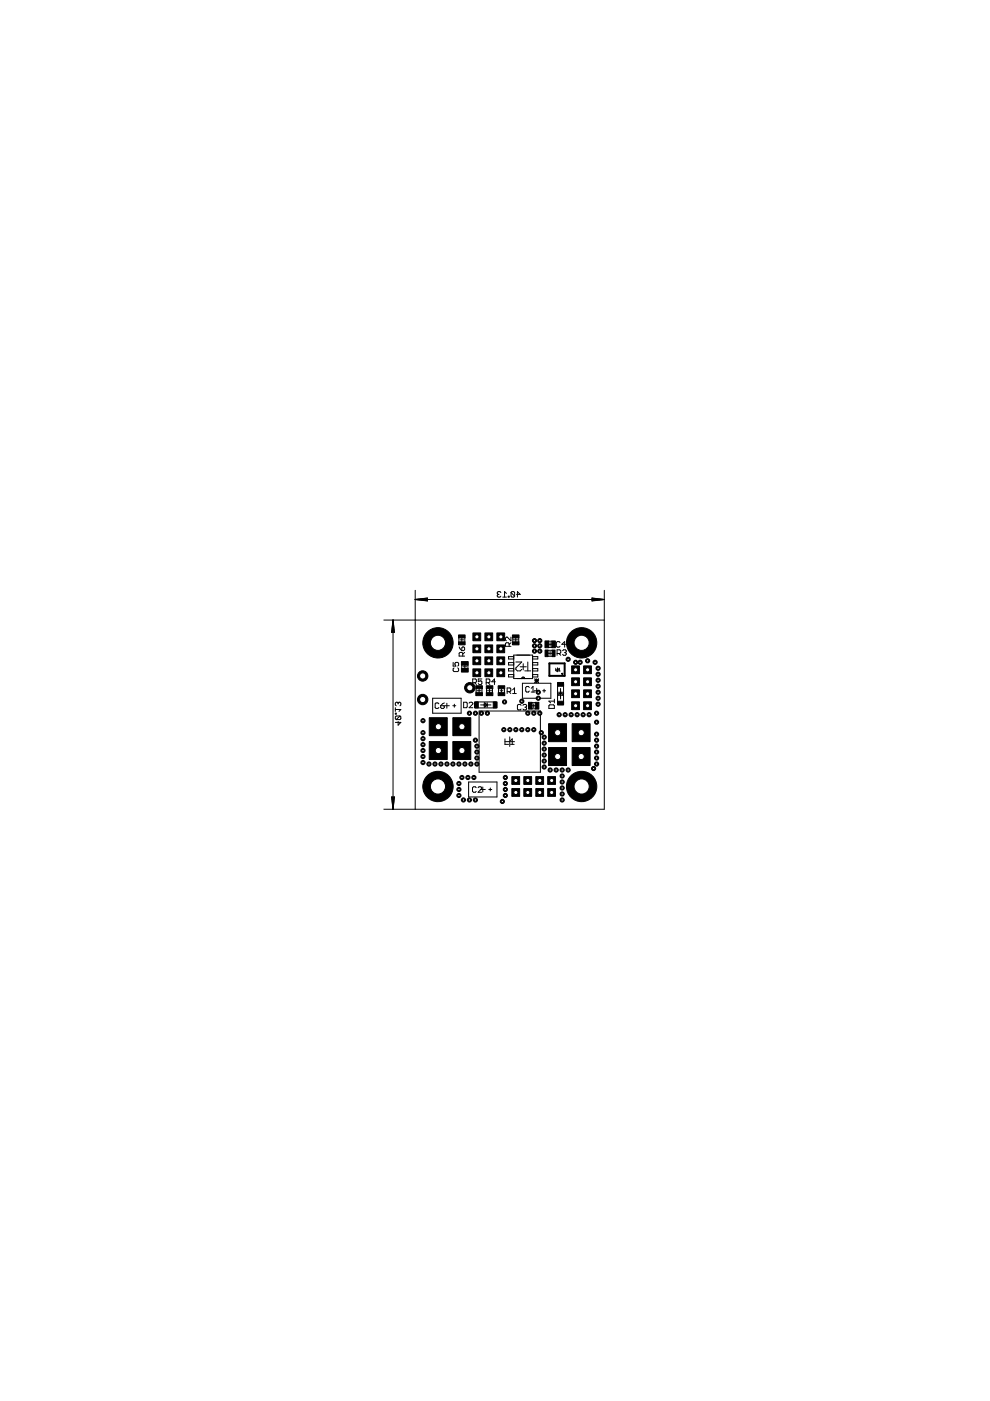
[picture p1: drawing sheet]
<svg xmlns="http://www.w3.org/2000/svg" width="210mm" height="297mm" viewBox="0 0 210 297" stroke-linecap="round" stroke-linejoin="round" font-family="sans-serif">
<path d="M116.5 140.7h3.2v2.6h-3.2z" fill="none" stroke="#000" stroke-width=".42"/>
<path d="M119.1 142.8h.2v.1h-.2z" fill-rule="evenodd" fill="#000" stroke="#000" stroke-width=".21"/>
<g fill="none" stroke="#000" stroke-width=".21">
<path d="M83.3 131.5v40.1M83.3 131.5l.4 2.6h-.7zM83.3 131.5l.2 2.6M83.3 131.5l-.1 2.6M83.3 131.5l.3 2.6M83.3 131.5l-.2 2.6M88 125.2v6.3h-6.6M88 127.1h40.1M88 127.1l2.6-.3v.6zM88 127.1l2.6 .1M88 127.1l2.6 .3M90.6 127l-2.6 .1"/>
<path d="M90.6 126.8l-2.6 .3M97.3 135.3v.8M97.3 137.2l.6 .7M97.5 135.7h.8M97.9 135.3v.8M97.9 137.4l.2-.2 .4 .2v.3l-.2 .2h-.4zM98.1 139.1v-.6l-.2-.2h-.4l-.2 .2v.6h1.2M98.5 138.3l-.4 .4M98.6 135.3v.8M105.6 126h.2M105.6 126l-.2 .2 .2 .4h.4l.2-.2M106.2 125.6l-.2-.2h-.4l-.2 .2 .2 .4"/>
<path d="M106.6 126.6h.8M107.4 125.8l-.4-.4v1.2M107.8 126.4h.1v.2h-.1zM107.9 137v-.5l-.1-.2h-.4l-.2 .2v.5h1.1M108.3 135.1v.8l-.7-.8-.4 .2v.4l.2 .2M108.3 136.3l-.4 .4M108.4 125.6v.8l.1 .2h.4l.2-.2M108.4 125.6l.1-.2h.4l.2 .2v.8M108.4 125.6l.7 .8M108.7 135.3v.8M108.8 135.7h1.1M108.9 138.9h4v5h-4z"/>
<path d="M108.9 139.2h-1.1v.5h1.1M109.3 135.2v1M109.5 126h.8l-.6-.6v1.2M110 135.3v.8M112.9 139.2h1.1v.5h-1.1M116.2 138.5h.9M116.2 137.9h.9M116.2 139.1h.9M116.2 136.6h.9M116.2 136h.8M116.3 137.3h.7M116.6 136.2v.8"/>
<path d="M116.6 138.1v.8M118.1 138.6h.6l.2-.2v-.4l-.2-.2h-.6v1.1M118.5 138.6l.4 .3M118.7 136.2l-.2-.2h-.3l-.2 .2v.8l.2 .2h.3l.2-.2M119.3 138l.2-.2h.4l.2 .2-.2 .4M119.7 138.4h.2M119.9 138.4l.2 .2-.2 .3h-.4l-.2-.2M119.9 136.6h-.8l.6-.6v1.2M125.5 126.8l2.6 .3-2.6 .3zM125.5 127l2.6 .1M125.5 126.8l2.6 .3M128.1 125.2v6.3"/>
<path d="M128.1 127.1l-2.6 .1M128.1 127.1l-2.6 .3M83.8 151.2h.2v.2h-.2zM83.8 150.1v.7M83.8 150.4h1.2l-.4 .4M84.4 149.1l-.2-.2-.4 .2v.4l.2 .1M84.4 149.1l.2-.2 .4 .2v.4l-.2 .1M84.4 153v.8l.6-.6h-1.2M84.4 149.1v.2M84.8 151.8h-.8l-.2 .2v.4l.2 .2M84.8 151.8l.2 .2v.4l-.2 .2h-.8M84.8 151.8l-.8 .8"/>
<path d="M91.7 148h6.1v3.2h-6.1zM93 149.2l-.2-.2h-.3l-.2 .2v.8l.2 .2h.3l.2-.2M93.4 149.6h.6l.2 .4-.2 .2h-.4l-.2-.2zM94.2 149.6h1.1M94.2 149l-.8 .6M94.7 149.1v1.1M96 149.6h.6M96.1 140.4v.8h.5l-.1-.4 .1-.4h.4l.2 .2v.4l-.2 .2M96.3 141.6l-.2 .2v.4l.2 .2h.7l.2-.2v-.4l-.2-.2M96.3 149.3v.6M97.9 141v.8M98.1 141.4h.9"/>
<path d="M98.3 148.9h.6l.2 .2v.8l-.2 .2h-.6zM98.6 141v.8M99.2 141v.8M99.5 149.1l.2-.2h.3l.2 .2v.2l-.7 .8h.7M100.2 144.7h.6l.2-.2v-.3l-.2-.2h-.6v1.1M100.6 144.7l.4 .4M100.8 148.8h4.4M100.8 150.1h4.4M100.9 146v.9M101.1 146.5h.9M101.6 146v.9M101.6 150.7h13v13h-13z"/>
<path d="M101.9 149.5h2.2M102.2 144h-.8v.5l.4-.1 .4 .1v.4l-.2 .2h-.4l-.2-.2M102.2 146v.9M102.7 149l.6 .5-.6 .4zM103 149v.9M103.1 144.7h.6l.2-.2v-.3l-.2-.2h-.6v1.1M103.1 146v.9M103.3 146.5h1M103.3 149v.9M103.5 144.7l.4 .4M103.8 145.9v1.1M104.4 146v.9"/>
<path d="M105 144.5h-.7l.5-.5v1.1M105.7 146v.9M106 146.5h.6M106.3 146.1v.7M107 146v.9M107.1 156.7v1.1h.7M107.1 157.2h2M107.5 146.6h.6l.2-.1v-.4l-.2-.2h-.6v1.1M107.9 146.6l.4 .4M108.1 156.2v2.1M108.2 157.8h.8M108.2 157l.4-.3v1.1"/>
<path d="M108.7 146.3l.4-.4v1.1M108.7 147h.8M108.9 143h-1.1v.5h1.1M108.9 141.8h-1.1v.5h1.1M108.9 140.5h-1.1v.5h1.1M109.4 140.4h1.2l-1.2 1.2v.3l.3 .3h.6l.3-.3M110.3 141.4h1.3M110.5 149.5l-.2-.1h-.4l-.2 .1v.8l.2 .2h.4l.2-.2M110.6 143.9l.2-.3h.3l.1 .3M110.8 144.9h6v3.1h-6zM110.9 149.5l.2-.1h.4l.2 .1-.2 .4M110.9 140.7v1.3"/>
<path d="M111.3 149.9h.2M111.3 142.2h1.2M111.5 149.9l.2 .2-.2 .4h-.4l-.2-.2M111.9 140.4v1.8M112.2 145.8l-.2-.3h-.3l-.2 .3v.7l.2 .2h.3l.2-.2M112.6 146.7h.8M112.6 145.9l.4-.4v1.2M112.7 149.6h.9M112.8 149h.7M112.8 150.3h.7M112.9 143h1.1v.5h-1.1M112.9 140.5h1.1v.5h-1.1"/>
<path d="M112.9 141.8h1.1v.5h-1.1M113.2 149.2v.8M113.2 146.5h1.1M113.4 144l.8 .7M113.4 144.3h.8M113.8 144v.7M113.8 145.9v1.1M114.2 144l-.8 .7M115.1 146.5h.6M115.4 146.1v.7M116.4 149.6l.2-.2h.7l.2 .2v.6h-1.1zM117.5 148.3v.7"/>
<path d="M117.5 148.7h-1.1l.4 .3M117.8 142h.8M117.8 141.7v.5h.4M118.2 141.6v.8M118.2 144.9v4.4M118.2 147.1h1.3M118.4 146.8h.9M118.4 142.3h.4M118.4 141.9l.2-.2v.6M118.9 146.8l.4 .6h-.9zM118.9 146v2.2M119.5 144.9v4.4"/>
<path d="M81.4 171.6h6.6M83 169h.7l-.4 2.6zM83.1 169l.2 2.6M83.2 169l.1 2.6M83.5 169l-.2 2.6M83.6 169l-.3 2.6M99.4 165.8h6v3.2h-6zM101 167l-.2-.2h-.4l-.2 .2v.8l.2 .2h.4l.2-.2M101.4 167l.2-.2h.3l.2 .2v.2l-.7 .8h.7M101.8 167.4h1.1M102.4 166.9v1M103.6 167.4h.7"/>
<path d="M103.9 167.1v.6"/>
</g>
<g fill="#000" stroke="#000" stroke-width=".21">
<path d="M97.2 134.6h1.4v.7h-1.4zM97.2 136.1h1.4v.6h-1.4zM108.6 134.6h1.4v.7h-1.4zM108.6 136.1h1.4v.6h-1.4zM115.6 137.8h.6v1.4h-.6zM115.5 135.9h.8v1.4h-.8zM117.1 137.8h.6v1.4h-.6zM117 135.9h.8v1.4h-.8zM97.8 140.3h1.5v.7h-1.5zM97.8 141.7h1.5v.8h-1.5zM100.6 148.8h.8v1.3h-.8zM100.9 146.9h1.4v.6h-1.4z"/>
<path d="M100.9 145.4h1.4v.6h-1.4zM103.1 146.9h1.4v.6h-1.4zM103.1 145.4h1.4v.6h-1.4zM104.6 148.8h.8v1.3h-.8zM105.6 146.9h1.4v.6h-1.4zM105.6 145.4h1.4v.6h-1.4zM112.1 148.9h.7v1.4h-.7zM113.5 148.9h.8v1.4h-.8zM118.2 148.7h1.3v.8h-1.3zM118.2 144.7h1.3v.8h-1.3zM121.2 148.8h1.7v1.7h-1.7z"/>
</g>
<circle cx="122" cy="149.6" r=".44" fill="#fff" stroke="#000" stroke-width=".21"/>
<path d="M121.2 146.3h1.7v1.6h-1.7z" fill="#000" stroke="#000" stroke-width=".21"/>
<circle cx="122" cy="147.1" r=".44" fill="#fff" stroke="#000" stroke-width=".21"/>
<path d="M121.2 143.7h1.7v1.7h-1.7z" fill="#000" stroke="#000" stroke-width=".21"/>
<circle cx="122" cy="144.5" r=".44" fill="#fff" stroke="#000" stroke-width=".21"/>
<path d="M121.2 141.2h1.7v1.6h-1.7z" fill="#000" stroke="#000" stroke-width=".21"/>
<circle cx="122" cy="142" r=".44" fill="#fff" stroke="#000" stroke-width=".21"/>
<path d="M123.7 148.8h1.7v1.7h-1.7z" fill="#000" stroke="#000" stroke-width=".21"/>
<circle cx="124.6" cy="149.6" r=".44" fill="#fff" stroke="#000" stroke-width=".21"/>
<path d="M123.7 146.3h1.7v1.6h-1.7z" fill="#000" stroke="#000" stroke-width=".21"/>
<circle cx="124.6" cy="147.1" r=".44" fill="#fff" stroke="#000" stroke-width=".21"/>
<path d="M123.7 143.7h1.7v1.7h-1.7z" fill="#000" stroke="#000" stroke-width=".21"/>
<circle cx="124.6" cy="144.5" r=".44" fill="#fff" stroke="#000" stroke-width=".21"/>
<path d="M123.7 141.2h1.7v1.6h-1.7z" fill="#000" stroke="#000" stroke-width=".21"/>
<circle cx="124.6" cy="142" r=".44" fill="#fff" stroke="#000" stroke-width=".21"/>
<path d="M108.5 164.7h1.7v1.6h-1.7z" fill="#000" stroke="#000" stroke-width=".21"/>
<circle cx="109.4" cy="165.5" r=".44" fill="#fff" stroke="#000" stroke-width=".21"/>
<path d="M111.1 164.7h1.6v1.6h-1.6z" fill="#000" stroke="#000" stroke-width=".21"/>
<circle cx="111.9" cy="165.5" r=".44" fill="#fff" stroke="#000" stroke-width=".21"/>
<path d="M113.6 164.7h1.7v1.6h-1.7z" fill="#000" stroke="#000" stroke-width=".21"/>
<circle cx="114.4" cy="165.5" r=".44" fill="#fff" stroke="#000" stroke-width=".21"/>
<path d="M116.1 164.7h1.7v1.6h-1.7z" fill="#000" stroke="#000" stroke-width=".21"/>
<circle cx="117" cy="165.5" r=".44" fill="#fff" stroke="#000" stroke-width=".21"/>
<path d="M108.5 167.2h1.7v1.6h-1.7z" fill="#000" stroke="#000" stroke-width=".21"/>
<circle cx="109.4" cy="168" r=".44" fill="#fff" stroke="#000" stroke-width=".21"/>
<path d="M111.1 167.2h1.6v1.6h-1.6z" fill="#000" stroke="#000" stroke-width=".21"/>
<circle cx="111.9" cy="168" r=".44" fill="#fff" stroke="#000" stroke-width=".21"/>
<path d="M113.6 167.2h1.7v1.6h-1.7z" fill="#000" stroke="#000" stroke-width=".21"/>
<circle cx="114.4" cy="168" r=".44" fill="#fff" stroke="#000" stroke-width=".21"/>
<path d="M116.1 167.2h1.7v1.6h-1.7z" fill="#000" stroke="#000" stroke-width=".21"/>
<circle cx="117" cy="168" r=".44" fill="#fff" stroke="#000" stroke-width=".21"/>
<path d="M105.3 141.8h1.7v1.7h-1.7z" fill="#000" stroke="#000" stroke-width=".21"/>
<circle cx="106.2" cy="142.6" r=".44" fill="#fff" stroke="#000" stroke-width=".21"/>
<path d="M102.8 141.8h1.7v1.7h-1.7z" fill="#000" stroke="#000" stroke-width=".21"/>
<circle cx="103.7" cy="142.6" r=".44" fill="#fff" stroke="#000" stroke-width=".21"/>
<path d="M100.3 141.8h1.6v1.7h-1.6z" fill="#000" stroke="#000" stroke-width=".21"/>
<circle cx="101.1" cy="142.6" r=".44" fill="#fff" stroke="#000" stroke-width=".21"/>
<path d="M105.3 139.3h1.7v1.6h-1.7z" fill="#000" stroke="#000" stroke-width=".21"/>
<circle cx="106.2" cy="140.1" r=".44" fill="#fff" stroke="#000" stroke-width=".21"/>
<path d="M102.8 139.3h1.7v1.6h-1.7z" fill="#000" stroke="#000" stroke-width=".21"/>
<circle cx="103.7" cy="140.1" r=".44" fill="#fff" stroke="#000" stroke-width=".21"/>
<path d="M100.3 139.3h1.6v1.6h-1.6z" fill="#000" stroke="#000" stroke-width=".21"/>
<circle cx="101.1" cy="140.1" r=".44" fill="#fff" stroke="#000" stroke-width=".21"/>
<path d="M105.3 136.7h1.7v1.7h-1.7z" fill="#000" stroke="#000" stroke-width=".21"/>
<circle cx="106.2" cy="137.6" r=".44" fill="#fff" stroke="#000" stroke-width=".21"/>
<path d="M102.8 136.7h1.7v1.7h-1.7z" fill="#000" stroke="#000" stroke-width=".21"/>
<circle cx="103.7" cy="137.6" r=".44" fill="#fff" stroke="#000" stroke-width=".21"/>
<path d="M100.3 136.7h1.6v1.7h-1.6z" fill="#000" stroke="#000" stroke-width=".21"/>
<circle cx="101.1" cy="137.6" r=".44" fill="#fff" stroke="#000" stroke-width=".21"/>
<path d="M105.3 134.2h1.7v1.6h-1.7z" fill="#000" stroke="#000" stroke-width=".21"/>
<circle cx="106.2" cy="135" r=".44" fill="#fff" stroke="#000" stroke-width=".21"/>
<path d="M102.8 134.2h1.7v1.6h-1.7z" fill="#000" stroke="#000" stroke-width=".21"/>
<circle cx="103.7" cy="135" r=".44" fill="#fff" stroke="#000" stroke-width=".21"/>
<path d="M100.3 134.2h1.6v1.6h-1.6z" fill="#000" stroke="#000" stroke-width=".21"/>
<circle cx="101.1" cy="135" r=".44" fill="#fff" stroke="#000" stroke-width=".21"/>
<circle cx="123.3" cy="166.8" r="3.2" fill="#000" stroke="#000" stroke-width=".21"/>
<circle cx="123.3" cy="166.8" r="1.61" fill="#fff" stroke="#000" stroke-width=".21"/>
<circle cx="92.9" cy="166.8" r="3.2" fill="#000" stroke="#000" stroke-width=".21"/>
<circle cx="92.9" cy="166.8" r="1.61" fill="#fff" stroke="#000" stroke-width=".21"/>
<circle cx="123.3" cy="136.3" r="3.2" fill="#000" stroke="#000" stroke-width=".21"/>
<circle cx="123.3" cy="136.3" r="1.61" fill="#fff" stroke="#000" stroke-width=".21"/>
<circle cx="92.9" cy="136.3" r="3.2" fill="#000" stroke="#000" stroke-width=".21"/>
<circle cx="92.9" cy="136.3" r="1.61" fill="#fff" stroke="#000" stroke-width=".21"/>
<path d="M116.3 158.5h3.8v3.8h-3.8z" fill="#000" stroke="#000" stroke-width=".21"/>
<circle cx="118.2" cy="160.4" r=".66" fill="#fff" stroke="#000" stroke-width=".21"/>
<path d="M121.3 158.5h3.8v3.8h-3.8z" fill="#000" stroke="#000" stroke-width=".21"/>
<circle cx="123.2" cy="160.4" r=".66" fill="#fff" stroke="#000" stroke-width=".21"/>
<path d="M116.3 153.4h3.8v3.8h-3.8z" fill="#000" stroke="#000" stroke-width=".21"/>
<circle cx="118.2" cy="155.3" r=".66" fill="#fff" stroke="#000" stroke-width=".21"/>
<path d="M121.3 153.4h3.8v3.8h-3.8z" fill="#000" stroke="#000" stroke-width=".21"/>
<circle cx="123.2" cy="155.3" r=".66" fill="#fff" stroke="#000" stroke-width=".21"/>
<path d="M96 157.2h3.8v3.8h-3.8z" fill="#000" stroke="#000" stroke-width=".21"/>
<circle cx="97.9" cy="159.1" r=".66" fill="#fff" stroke="#000" stroke-width=".21"/>
<path d="M91 157.2h3.8v3.8h-3.8z" fill="#000" stroke="#000" stroke-width=".21"/>
<circle cx="92.9" cy="159.1" r=".66" fill="#fff" stroke="#000" stroke-width=".21"/>
<path d="M96 152.2h3.8v3.8h-3.8z" fill="#000" stroke="#000" stroke-width=".21"/>
<circle cx="97.9" cy="154.1" r=".66" fill="#fff" stroke="#000" stroke-width=".21"/>
<path d="M91 152.2h3.8v3.8h-3.8z" fill="#000" stroke="#000" stroke-width=".21"/>
<circle cx="92.9" cy="154.1" r=".66" fill="#fff" stroke="#000" stroke-width=".21"/>
<circle cx="89.6" cy="148.3" r="1.1" fill="#000" stroke="#000" stroke-width=".21"/>
<circle cx="89.6" cy="148.3" r=".66" fill="#fff" stroke="#000" stroke-width=".21"/>
<circle cx="99.6" cy="145.8" r="1.1" fill="#000" stroke="#000" stroke-width=".21"/>
<circle cx="99.6" cy="145.8" r=".66" fill="#fff" stroke="#000" stroke-width=".21"/>
<circle cx="89.6" cy="143.3" r="1.1" fill="#000" stroke="#000" stroke-width=".21"/>
<circle cx="89.6" cy="143.3" r=".66" fill="#fff" stroke="#000" stroke-width=".21"/>
<circle cx="114.4" cy="138" r=".44" fill="#000" stroke="#000" stroke-width=".21"/>
<circle cx="114.4" cy="138" r=".25" fill="#fff" stroke="#000" stroke-width=".21"/>
<circle cx="113.3" cy="138" r=".44" fill="#000" stroke="#000" stroke-width=".21"/>
<circle cx="113.3" cy="138" r=".25" fill="#fff" stroke="#000" stroke-width=".21"/>
<circle cx="114.4" cy="135.8" r=".44" fill="#000" stroke="#000" stroke-width=".21"/>
<circle cx="114.4" cy="135.8" r=".25" fill="#fff" stroke="#000" stroke-width=".21"/>
<circle cx="122" cy="140.4" r=".44" fill="#000" stroke="#000" stroke-width=".21"/>
<circle cx="122" cy="140.4" r=".25" fill="#fff" stroke="#000" stroke-width=".21"/>
<circle cx="120.5" cy="139.8" r=".44" fill="#000" stroke="#000" stroke-width=".21"/>
<circle cx="120.5" cy="139.8" r=".25" fill="#fff" stroke="#000" stroke-width=".21"/>
<circle cx="123" cy="140.4" r=".44" fill="#000" stroke="#000" stroke-width=".21"/>
<circle cx="123" cy="140.4" r=".25" fill="#fff" stroke="#000" stroke-width=".21"/>
<circle cx="126.8" cy="143" r=".44" fill="#000" stroke="#000" stroke-width=".21"/>
<circle cx="126.8" cy="143" r=".25" fill="#fff" stroke="#000" stroke-width=".21"/>
<circle cx="89.7" cy="152.8" r=".44" fill="#000" stroke="#000" stroke-width=".21"/>
<circle cx="89.7" cy="152.8" r=".25" fill="#fff" stroke="#000" stroke-width=".21"/>
<circle cx="89.7" cy="155.3" r=".44" fill="#000" stroke="#000" stroke-width=".21"/>
<circle cx="89.7" cy="155.3" r=".25" fill="#fff" stroke="#000" stroke-width=".21"/>
<circle cx="89.7" cy="156.6" r=".44" fill="#000" stroke="#000" stroke-width=".21"/>
<circle cx="89.7" cy="156.6" r=".25" fill="#fff" stroke="#000" stroke-width=".21"/>
<circle cx="89.7" cy="157.9" r=".44" fill="#000" stroke="#000" stroke-width=".21"/>
<circle cx="89.7" cy="157.9" r=".25" fill="#fff" stroke="#000" stroke-width=".21"/>
<circle cx="89.7" cy="159.1" r=".44" fill="#000" stroke="#000" stroke-width=".21"/>
<circle cx="89.7" cy="159.1" r=".25" fill="#fff" stroke="#000" stroke-width=".21"/>
<circle cx="89.7" cy="160.4" r=".44" fill="#000" stroke="#000" stroke-width=".21"/>
<circle cx="89.7" cy="160.4" r=".25" fill="#fff" stroke="#000" stroke-width=".21"/>
<circle cx="89.7" cy="161.7" r=".44" fill="#000" stroke="#000" stroke-width=".21"/>
<circle cx="89.7" cy="161.7" r=".25" fill="#fff" stroke="#000" stroke-width=".21"/>
<circle cx="91" cy="162" r=".44" fill="#000" stroke="#000" stroke-width=".21"/>
<circle cx="91" cy="162" r=".25" fill="#fff" stroke="#000" stroke-width=".21"/>
<circle cx="92.2" cy="162" r=".44" fill="#000" stroke="#000" stroke-width=".21"/>
<circle cx="92.2" cy="162" r=".25" fill="#fff" stroke="#000" stroke-width=".21"/>
<circle cx="93.5" cy="162" r=".44" fill="#000" stroke="#000" stroke-width=".21"/>
<circle cx="93.5" cy="162" r=".25" fill="#fff" stroke="#000" stroke-width=".21"/>
<circle cx="94.8" cy="162" r=".44" fill="#000" stroke="#000" stroke-width=".21"/>
<circle cx="94.8" cy="162" r=".25" fill="#fff" stroke="#000" stroke-width=".21"/>
<circle cx="96" cy="162" r=".44" fill="#000" stroke="#000" stroke-width=".21"/>
<circle cx="96" cy="162" r=".25" fill="#fff" stroke="#000" stroke-width=".21"/>
<circle cx="97.3" cy="162" r=".44" fill="#000" stroke="#000" stroke-width=".21"/>
<circle cx="97.3" cy="162" r=".25" fill="#fff" stroke="#000" stroke-width=".21"/>
<circle cx="98.6" cy="162" r=".44" fill="#000" stroke="#000" stroke-width=".21"/>
<circle cx="98.6" cy="162" r=".25" fill="#fff" stroke="#000" stroke-width=".21"/>
<circle cx="99.8" cy="162" r=".44" fill="#000" stroke="#000" stroke-width=".21"/>
<circle cx="99.8" cy="162" r=".25" fill="#fff" stroke="#000" stroke-width=".21"/>
<circle cx="101.1" cy="162" r=".44" fill="#000" stroke="#000" stroke-width=".21"/>
<circle cx="101.1" cy="162" r=".25" fill="#fff" stroke="#000" stroke-width=".21"/>
<circle cx="101.1" cy="160.7" r=".44" fill="#000" stroke="#000" stroke-width=".21"/>
<circle cx="101.1" cy="160.7" r=".25" fill="#fff" stroke="#000" stroke-width=".21"/>
<circle cx="101.1" cy="159.4" r=".44" fill="#000" stroke="#000" stroke-width=".21"/>
<circle cx="101.1" cy="159.4" r=".25" fill="#fff" stroke="#000" stroke-width=".21"/>
<circle cx="101.1" cy="158.2" r=".44" fill="#000" stroke="#000" stroke-width=".21"/>
<circle cx="101.1" cy="158.2" r=".25" fill="#fff" stroke="#000" stroke-width=".21"/>
<circle cx="100.8" cy="156.9" r=".44" fill="#000" stroke="#000" stroke-width=".21"/>
<circle cx="100.8" cy="156.9" r=".25" fill="#fff" stroke="#000" stroke-width=".21"/>
<circle cx="126.5" cy="153.1" r=".44" fill="#000" stroke="#000" stroke-width=".21"/>
<circle cx="126.5" cy="153.1" r=".25" fill="#fff" stroke="#000" stroke-width=".21"/>
<circle cx="126.5" cy="155.7" r=".44" fill="#000" stroke="#000" stroke-width=".21"/>
<circle cx="126.5" cy="155.7" r=".25" fill="#fff" stroke="#000" stroke-width=".21"/>
<circle cx="126.5" cy="156.9" r=".44" fill="#000" stroke="#000" stroke-width=".21"/>
<circle cx="126.5" cy="156.9" r=".25" fill="#fff" stroke="#000" stroke-width=".21"/>
<circle cx="126.5" cy="158.2" r=".44" fill="#000" stroke="#000" stroke-width=".21"/>
<circle cx="126.5" cy="158.2" r=".25" fill="#fff" stroke="#000" stroke-width=".21"/>
<circle cx="126.5" cy="159.4" r=".44" fill="#000" stroke="#000" stroke-width=".21"/>
<circle cx="126.5" cy="159.4" r=".25" fill="#fff" stroke="#000" stroke-width=".21"/>
<circle cx="126.5" cy="160.7" r=".44" fill="#000" stroke="#000" stroke-width=".21"/>
<circle cx="126.5" cy="160.7" r=".25" fill="#fff" stroke="#000" stroke-width=".21"/>
<circle cx="126.5" cy="162" r=".44" fill="#000" stroke="#000" stroke-width=".21"/>
<circle cx="126.5" cy="162" r=".25" fill="#fff" stroke="#000" stroke-width=".21"/>
<circle cx="125.9" cy="162.9" r=".44" fill="#000" stroke="#000" stroke-width=".21"/>
<circle cx="125.9" cy="162.9" r=".25" fill="#fff" stroke="#000" stroke-width=".21"/>
<circle cx="120.5" cy="163.3" r=".44" fill="#000" stroke="#000" stroke-width=".21"/>
<circle cx="120.5" cy="163.3" r=".25" fill="#fff" stroke="#000" stroke-width=".21"/>
<circle cx="119.2" cy="163.3" r=".44" fill="#000" stroke="#000" stroke-width=".21"/>
<circle cx="119.2" cy="163.3" r=".25" fill="#fff" stroke="#000" stroke-width=".21"/>
<circle cx="117.9" cy="163.3" r=".44" fill="#000" stroke="#000" stroke-width=".21"/>
<circle cx="117.9" cy="163.3" r=".25" fill="#fff" stroke="#000" stroke-width=".21"/>
<circle cx="116.6" cy="163.3" r=".44" fill="#000" stroke="#000" stroke-width=".21"/>
<circle cx="116.6" cy="163.3" r=".25" fill="#fff" stroke="#000" stroke-width=".21"/>
<circle cx="115.4" cy="162.6" r=".44" fill="#000" stroke="#000" stroke-width=".21"/>
<circle cx="115.4" cy="162.6" r=".25" fill="#fff" stroke="#000" stroke-width=".21"/>
<circle cx="115.4" cy="161.4" r=".44" fill="#000" stroke="#000" stroke-width=".21"/>
<circle cx="115.4" cy="161.4" r=".25" fill="#fff" stroke="#000" stroke-width=".21"/>
<circle cx="115.4" cy="160.1" r=".44" fill="#000" stroke="#000" stroke-width=".21"/>
<circle cx="115.4" cy="160.1" r=".25" fill="#fff" stroke="#000" stroke-width=".21"/>
<circle cx="115.4" cy="158.8" r=".44" fill="#000" stroke="#000" stroke-width=".21"/>
<circle cx="115.4" cy="158.8" r=".25" fill="#fff" stroke="#000" stroke-width=".21"/>
<circle cx="115.4" cy="157.6" r=".44" fill="#000" stroke="#000" stroke-width=".21"/>
<circle cx="115.4" cy="157.6" r=".25" fill="#fff" stroke="#000" stroke-width=".21"/>
<circle cx="115.4" cy="156.3" r=".44" fill="#000" stroke="#000" stroke-width=".21"/>
<circle cx="115.4" cy="156.3" r=".25" fill="#fff" stroke="#000" stroke-width=".21"/>
<circle cx="114.8" cy="155.3" r=".44" fill="#000" stroke="#000" stroke-width=".21"/>
<circle cx="114.8" cy="155.3" r=".25" fill="#fff" stroke="#000" stroke-width=".21"/>
<circle cx="111.9" cy="154.7" r=".44" fill="#000" stroke="#000" stroke-width=".21"/>
<circle cx="111.9" cy="154.7" r=".25" fill="#fff" stroke="#000" stroke-width=".21"/>
<circle cx="110.6" cy="154.7" r=".44" fill="#000" stroke="#000" stroke-width=".21"/>
<circle cx="110.6" cy="154.7" r=".25" fill="#fff" stroke="#000" stroke-width=".21"/>
<circle cx="109.4" cy="154.7" r=".44" fill="#000" stroke="#000" stroke-width=".21"/>
<circle cx="109.4" cy="154.7" r=".25" fill="#fff" stroke="#000" stroke-width=".21"/>
<circle cx="108.1" cy="154.7" r=".44" fill="#000" stroke="#000" stroke-width=".21"/>
<circle cx="108.1" cy="154.7" r=".25" fill="#fff" stroke="#000" stroke-width=".21"/>
<circle cx="106.8" cy="154.7" r=".44" fill="#000" stroke="#000" stroke-width=".21"/>
<circle cx="106.8" cy="154.7" r=".25" fill="#fff" stroke="#000" stroke-width=".21"/>
<circle cx="113.2" cy="154.7" r=".44" fill="#000" stroke="#000" stroke-width=".21"/>
<circle cx="113.2" cy="154.7" r=".25" fill="#fff" stroke="#000" stroke-width=".21"/>
<circle cx="124.9" cy="151.5" r=".44" fill="#000" stroke="#000" stroke-width=".21"/>
<circle cx="124.9" cy="151.5" r=".25" fill="#fff" stroke="#000" stroke-width=".21"/>
<circle cx="123.6" cy="151.5" r=".44" fill="#000" stroke="#000" stroke-width=".21"/>
<circle cx="123.6" cy="151.5" r=".25" fill="#fff" stroke="#000" stroke-width=".21"/>
<circle cx="122.4" cy="151.5" r=".44" fill="#000" stroke="#000" stroke-width=".21"/>
<circle cx="122.4" cy="151.5" r=".25" fill="#fff" stroke="#000" stroke-width=".21"/>
<circle cx="121.1" cy="151.5" r=".44" fill="#000" stroke="#000" stroke-width=".21"/>
<circle cx="121.1" cy="151.5" r=".25" fill="#fff" stroke="#000" stroke-width=".21"/>
<circle cx="119.8" cy="151.5" r=".44" fill="#000" stroke="#000" stroke-width=".21"/>
<circle cx="119.8" cy="151.5" r=".25" fill="#fff" stroke="#000" stroke-width=".21"/>
<circle cx="118.6" cy="151.5" r=".44" fill="#000" stroke="#000" stroke-width=".21"/>
<circle cx="118.6" cy="151.5" r=".25" fill="#fff" stroke="#000" stroke-width=".21"/>
<circle cx="110.6" cy="148.7" r=".44" fill="#000" stroke="#000" stroke-width=".21"/>
<circle cx="110.6" cy="148.7" r=".25" fill="#fff" stroke="#000" stroke-width=".21"/>
<circle cx="114.1" cy="146.8" r=".44" fill="#000" stroke="#000" stroke-width=".21"/>
<circle cx="114.1" cy="146.8" r=".25" fill="#fff" stroke="#000" stroke-width=".21"/>
<circle cx="114.1" cy="148" r=".44" fill="#000" stroke="#000" stroke-width=".21"/>
<circle cx="114.1" cy="148" r=".25" fill="#fff" stroke="#000" stroke-width=".21"/>
<circle cx="114.4" cy="151.2" r=".44" fill="#000" stroke="#000" stroke-width=".21"/>
<circle cx="114.4" cy="151.2" r=".25" fill="#fff" stroke="#000" stroke-width=".21"/>
<circle cx="113.2" cy="151.2" r=".44" fill="#000" stroke="#000" stroke-width=".21"/>
<circle cx="113.2" cy="151.2" r=".25" fill="#fff" stroke="#000" stroke-width=".21"/>
<circle cx="111.9" cy="151.2" r=".44" fill="#000" stroke="#000" stroke-width=".21"/>
<circle cx="111.9" cy="151.2" r=".25" fill="#fff" stroke="#000" stroke-width=".21"/>
<circle cx="124.6" cy="140.1" r=".44" fill="#000" stroke="#000" stroke-width=".21"/>
<circle cx="124.6" cy="140.1" r=".25" fill="#fff" stroke="#000" stroke-width=".21"/>
<circle cx="126.2" cy="140.4" r=".44" fill="#000" stroke="#000" stroke-width=".21"/>
<circle cx="126.2" cy="140.4" r=".25" fill="#fff" stroke="#000" stroke-width=".21"/>
<circle cx="114.4" cy="136.9" r=".44" fill="#000" stroke="#000" stroke-width=".21"/>
<circle cx="114.4" cy="136.9" r=".25" fill="#fff" stroke="#000" stroke-width=".21"/>
<circle cx="126.8" cy="141.7" r=".44" fill="#000" stroke="#000" stroke-width=".21"/>
<circle cx="126.8" cy="141.7" r=".25" fill="#fff" stroke="#000" stroke-width=".21"/>
<circle cx="119.2" cy="164.5" r=".44" fill="#000" stroke="#000" stroke-width=".21"/>
<circle cx="119.2" cy="164.5" r=".25" fill="#fff" stroke="#000" stroke-width=".21"/>
<circle cx="119.2" cy="165.8" r=".44" fill="#000" stroke="#000" stroke-width=".21"/>
<circle cx="119.2" cy="165.8" r=".25" fill="#fff" stroke="#000" stroke-width=".21"/>
<circle cx="119.2" cy="167.1" r=".44" fill="#000" stroke="#000" stroke-width=".21"/>
<circle cx="119.2" cy="167.1" r=".25" fill="#fff" stroke="#000" stroke-width=".21"/>
<circle cx="119.2" cy="168.3" r=".44" fill="#000" stroke="#000" stroke-width=".21"/>
<circle cx="119.2" cy="168.3" r=".25" fill="#fff" stroke="#000" stroke-width=".21"/>
<circle cx="119.2" cy="169.6" r=".44" fill="#000" stroke="#000" stroke-width=".21"/>
<circle cx="119.2" cy="169.6" r=".25" fill="#fff" stroke="#000" stroke-width=".21"/>
<circle cx="107.1" cy="164.8" r=".44" fill="#000" stroke="#000" stroke-width=".21"/>
<circle cx="107.1" cy="164.8" r=".25" fill="#fff" stroke="#000" stroke-width=".21"/>
<circle cx="100.5" cy="164.8" r=".44" fill="#000" stroke="#000" stroke-width=".21"/>
<circle cx="100.5" cy="164.8" r=".25" fill="#fff" stroke="#000" stroke-width=".21"/>
<circle cx="99.2" cy="164.8" r=".44" fill="#000" stroke="#000" stroke-width=".21"/>
<circle cx="99.2" cy="164.8" r=".25" fill="#fff" stroke="#000" stroke-width=".21"/>
<circle cx="97.9" cy="164.8" r=".44" fill="#000" stroke="#000" stroke-width=".21"/>
<circle cx="97.9" cy="164.8" r=".25" fill="#fff" stroke="#000" stroke-width=".21"/>
<circle cx="97.3" cy="166.1" r=".44" fill="#000" stroke="#000" stroke-width=".21"/>
<circle cx="97.3" cy="166.1" r=".25" fill="#fff" stroke="#000" stroke-width=".21"/>
<circle cx="97.3" cy="167.4" r=".44" fill="#000" stroke="#000" stroke-width=".21"/>
<circle cx="97.3" cy="167.4" r=".25" fill="#fff" stroke="#000" stroke-width=".21"/>
<circle cx="97.3" cy="168.7" r=".44" fill="#000" stroke="#000" stroke-width=".21"/>
<circle cx="97.3" cy="168.7" r=".25" fill="#fff" stroke="#000" stroke-width=".21"/>
<circle cx="98.3" cy="169.6" r=".44" fill="#000" stroke="#000" stroke-width=".21"/>
<circle cx="98.3" cy="169.6" r=".25" fill="#fff" stroke="#000" stroke-width=".21"/>
<circle cx="99.5" cy="169.6" r=".44" fill="#000" stroke="#000" stroke-width=".21"/>
<circle cx="99.5" cy="169.6" r=".25" fill="#fff" stroke="#000" stroke-width=".21"/>
<circle cx="100.8" cy="169.6" r=".44" fill="#000" stroke="#000" stroke-width=".21"/>
<circle cx="100.8" cy="169.6" r=".25" fill="#fff" stroke="#000" stroke-width=".21"/>
<circle cx="103.3" cy="151.2" r=".44" fill="#000" stroke="#000" stroke-width=".21"/>
<circle cx="103.3" cy="151.2" r=".25" fill="#fff" stroke="#000" stroke-width=".21"/>
<circle cx="102.1" cy="151.2" r=".44" fill="#000" stroke="#000" stroke-width=".21"/>
<circle cx="102.1" cy="151.2" r=".25" fill="#fff" stroke="#000" stroke-width=".21"/>
<circle cx="100.8" cy="151.2" r=".44" fill="#000" stroke="#000" stroke-width=".21"/>
<circle cx="100.8" cy="151.2" r=".25" fill="#fff" stroke="#000" stroke-width=".21"/>
<circle cx="99.5" cy="151.2" r=".44" fill="#000" stroke="#000" stroke-width=".21"/>
<circle cx="99.5" cy="151.2" r=".25" fill="#fff" stroke="#000" stroke-width=".21"/>
<circle cx="126.5" cy="151.2" r=".44" fill="#000" stroke="#000" stroke-width=".21"/>
<circle cx="126.5" cy="151.2" r=".25" fill="#fff" stroke="#000" stroke-width=".21"/>
<circle cx="126.8" cy="144.2" r=".44" fill="#000" stroke="#000" stroke-width=".21"/>
<circle cx="126.8" cy="144.2" r=".25" fill="#fff" stroke="#000" stroke-width=".21"/>
<circle cx="126.8" cy="145.5" r=".44" fill="#000" stroke="#000" stroke-width=".21"/>
<circle cx="126.8" cy="145.5" r=".25" fill="#fff" stroke="#000" stroke-width=".21"/>
<circle cx="126.8" cy="146.8" r=".44" fill="#000" stroke="#000" stroke-width=".21"/>
<circle cx="126.8" cy="146.8" r=".25" fill="#fff" stroke="#000" stroke-width=".21"/>
<circle cx="126.8" cy="148" r=".44" fill="#000" stroke="#000" stroke-width=".21"/>
<circle cx="126.8" cy="148" r=".25" fill="#fff" stroke="#000" stroke-width=".21"/>
<circle cx="126.8" cy="149.3" r=".44" fill="#000" stroke="#000" stroke-width=".21"/>
<circle cx="126.8" cy="149.3" r=".25" fill="#fff" stroke="#000" stroke-width=".21"/>
<circle cx="107.1" cy="166.1" r=".44" fill="#000" stroke="#000" stroke-width=".21"/>
<circle cx="107.1" cy="166.1" r=".25" fill="#fff" stroke="#000" stroke-width=".21"/>
<circle cx="107.1" cy="167.4" r=".44" fill="#000" stroke="#000" stroke-width=".21"/>
<circle cx="107.1" cy="167.4" r=".25" fill="#fff" stroke="#000" stroke-width=".21"/>
<circle cx="107.1" cy="168.7" r=".44" fill="#000" stroke="#000" stroke-width=".21"/>
<circle cx="107.1" cy="168.7" r=".25" fill="#fff" stroke="#000" stroke-width=".21"/>
<circle cx="106.5" cy="169.9" r=".44" fill="#000" stroke="#000" stroke-width=".21"/>
<circle cx="106.5" cy="169.9" r=".25" fill="#fff" stroke="#000" stroke-width=".21"/>
<circle cx="113.3" cy="135.8" r=".44" fill="#000" stroke="#000" stroke-width=".21"/>
<circle cx="113.3" cy="135.8" r=".25" fill="#fff" stroke="#000" stroke-width=".21"/>
<circle cx="113.3" cy="136.9" r=".44" fill="#000" stroke="#000" stroke-width=".21"/>
<circle cx="113.3" cy="136.9" r=".25" fill="#fff" stroke="#000" stroke-width=".21"/>
<circle cx="107" cy="148.8" r=".44" fill="#000" stroke="#000" stroke-width=".21"/>
<circle cx="107" cy="148.8" r=".25" fill="#fff" stroke="#000" stroke-width=".21"/>
<path d="M88 131.5h40.1v40.1h-40.1z" fill="none" stroke="#000" stroke-width=".21"/>
</svg>
